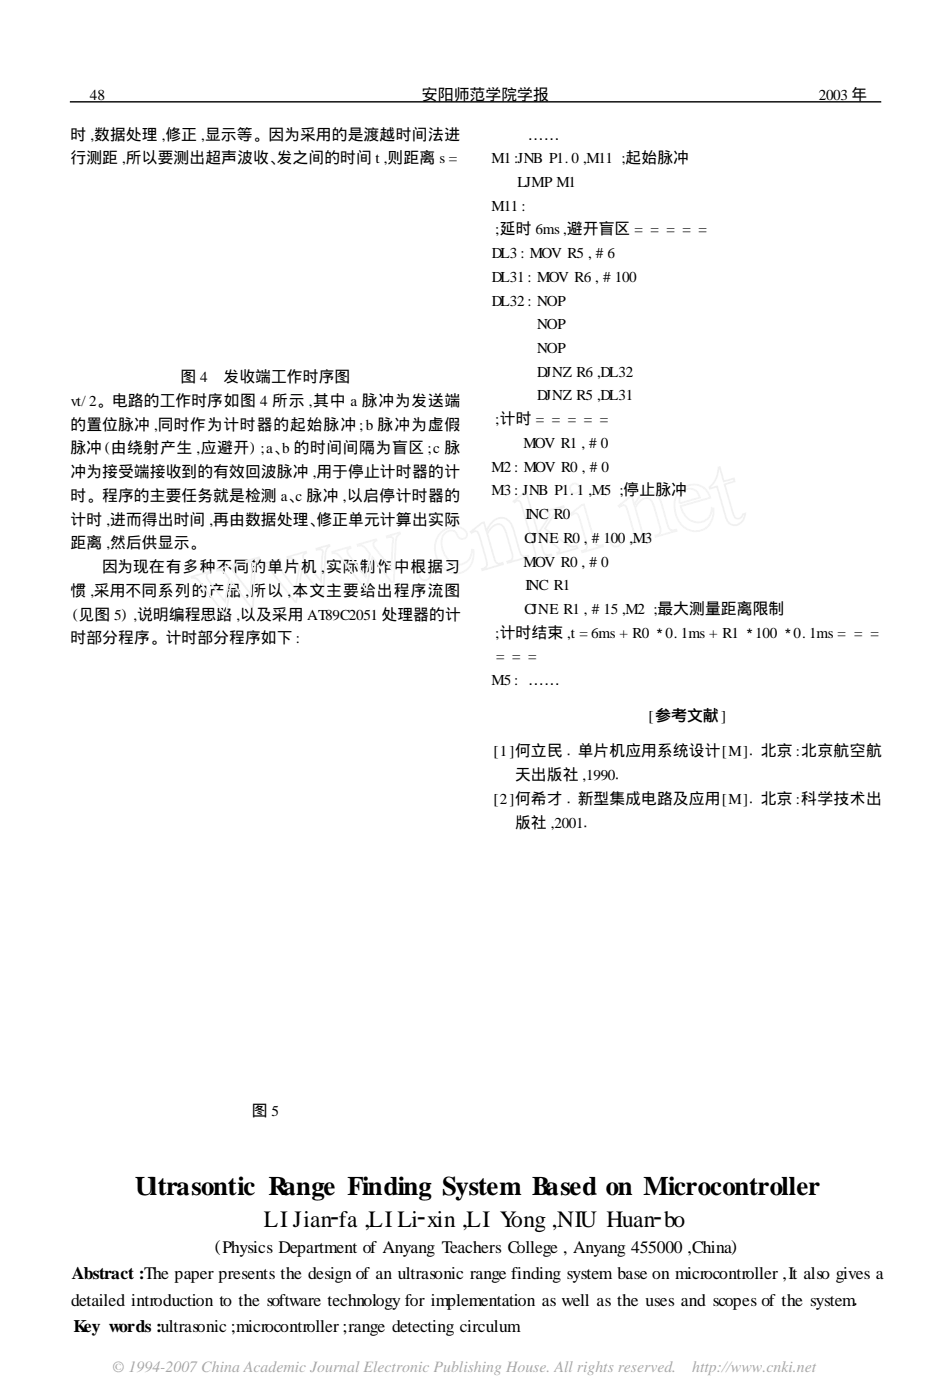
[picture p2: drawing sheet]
<svg xmlns="http://www.w3.org/2000/svg" width="191mm" height="281mm" viewBox="0 0 191 281" stroke-linecap="round" stroke-linejoin="round" font-family="sans-serif">
<defs><g id="words">
<text font-size="5.4" x="27.1" y="239.8">Ultrasontic Range Finding System Based on Microcontroller</text>
<text font-size="4.7" x="52.9" y="246.1">LI Jian2fa ,LI Li2xin ,LI Yong ,NIU Huan2bo</text>
<g font-size="3.5">
<text x="43" y="251.1">(Physics Department of Anyang Teachers College , Anyang 455000 ,China)</text>
<text x="14.4" y="256.6">Abstract :The paper presents the design of an ultrasonic range finding system base on microcontroller ,It also gives a</text>
<text x="14.3" y="261.9">detailed introduction to the software technology for implementation as well as the uses and scopes of the system1</text>
<text x="14.7" y="267.1">Key words :ultrasonic ;microcontroller ;range detecting circulum</text>
</g>
<g font-size="3.2">
<text x="84.6" y="20">安阳师范学院学报 　　　　　　　　　　　　　　　　　2003 年</text>
<text x="14.1" y="28">时 ,数据处理 ,修正 ,显示等。因为采用的是渡越时间法进</text>
<text x="99.5" y="28">……</text>
<text x="14.1" y="32.8">行测距 ,所以要测出超声波收、</text>
<text x="55.5" y="32.8">发之间的时间 t ,则距离 s =</text>
<text x="36.2" y="76.7">图 4 　发收端工作时序图</text>
<text x="14.1" y="86.2">的置位脉冲 ,同时作为计时器的起始脉冲 ;b 脉冲为虚假</text>
<text x="14.1" y="90.9">脉冲 (由绕射产生 ,应避开) ;a、 的时间间隔为盲区 ;c 脉</text>
<text x="14.1" y="95.7">冲为接受端接收到的有效回波脉冲 ,用于停止计时器的计</text>
<text x="14.1" y="100.5">时。程序的主要任务就是检测 a、脉冲 ,以启停计时器的</text>
<text x="14.1" y="105.2">计时 ,进而得出时间 ,再由数据处理、</text>
<text x="63.4" y="105.2">修正单元计算出实际</text>
<text x="14.1" y="110">距离 ,然后供显示。</text>
<text x="14.1" y="119.5">惯 ,采用不同系列的产品 ,所以 ,本文主要给出程序流图</text>
<text x="20.5" y="114.8">因为现在有多种不同的单片机 ,实际制作中根据习</text>
<text x="14.1" y="129">时部分程序。计时部分程序如下 :</text>
<text x="131" y="127.9">3</text>
<text x="149" y="127.9">3</text>
<text x="156.7" y="127.9">3</text>
<text x="103.3" y="156.5">天出版社 ,19901</text>
<text x="103.3" y="166">版社 ,20011</text>
<text x="50.5" y="223.9">图 5</text>
</g>
<g font-size="3.2" fill="#a9a9a9">
<text x="22.6" y="275.2">© 1994-2007 China Academic Journal Electronic Publishing House. All rights reserved.</text>
<text x="138.8" y="275.2">http://www.cnki.net</text>
</g>
<g font-size="3">
<text x="18" y="20.1">48</text>
<text x="98.6" y="32.8">M1 :JNB P1. 0 ,M11 ;起始脉冲</text>
<text x="103.8" y="37.5">LJMP M1</text>
<text x="98.6" y="42.3">M11 :</text>
<text x="99.3" y="47">;延时 6ms ,避开盲区 = = = = =</text>
<text x="98.6" y="51.8">DL3 : MOV R5 , # 6</text>
<text x="98.6" y="56.6">DL31 : MOV R6 , # 100</text>
<text x="98.6" y="61.3">DL32 : NOP</text>
<text x="107.7" y="66.1">NOP</text>
<text x="107.7" y="70.8">NOP</text>
<text x="107.7" y="75.6">DJNZ R6 ,DL32</text>
<text x="14.2" y="81.4">vt/ 2。电路的工作时序如图 4 所示 ,其中 a 脉冲为发送端</text>
<text x="107.7" y="80.3">DJNZ R5 ,DL31</text>
<text x="99.3" y="85.1">;计时 = = = = =</text>
<text x="104.9" y="89.9">MOV R1 , # 0</text>
<text x="56.6" y="90.9">b</text>
<text x="98.6" y="94.6">M2 : MOV R0 , # 0</text>
<text x="59.2" y="100.5">c</text>
<text x="98.6" y="99.4">M3 : JNB P1. 1 ,M5 ;停止脉冲</text>
<text x="105.3" y="104.1">INC R0</text>
<text x="105" y="113.6">MOV R0 , # 0</text>
<text x="105.1" y="108.9">CJNE R0 , # 100 ,M3</text>
<text x="105.3" y="118.4">INC R1</text>
<text x="14.6" y="124.1">(见图 5) ,说明编程思路 ,以及采用 AT89C2051 处理器的计</text>
<text x="105.1" y="123.2">CJNE R1 , # 15 ,M2 ;最大测量距离限制</text>
<text x="99.3" y="127.9">;计时结束 ,t = 6ms + R0</text>
<text x="133.4" y="127.9">0. 1ms + R1</text>
<text x="151.4" y="127.9">100</text>
<text x="159.1" y="127.9">0. 1ms = = =</text>
<text x="98.6" y="137.4">M5 : ……</text>
<text x="99.5" y="132.7">= = =</text>
<text x="130" y="144.6">[参考文献]</text>
<text x="98.9" y="151.7">[1]何立民 1 单片机应用系统设计[M]1 北京 :北京航空航</text>
<text x="98.9" y="161.2">[2]何希才 1 新型集成电路及应用[M]1 北京 :科学技术出</text>
</g>
</g></defs>
<g fill="none" stroke="#f1f1f1" stroke-width=".35">
<path d="M144.1 93.8l.2-.1 .8 2.9 2-.6 .1 .6-1.9 .6 1.7 6a.96 .96 0 0 0 1 .8 .96 .96 0 0 0 .9-.8l.5-.2a2.12 2.12 0 0 1-3.2 2l-.6-1.1-1.8-6.3-1.5 .4-.1-.3a5.4 5.4 0 0 0 1.9-3.9zM52.5 113.2l3.6-1.1 .1 .3a.72 .72 0 0 0-.7 .5 .72 .72 0 0 0 .3 .8l3.4 4.5 .8-4.6-1.1-1.4-.6-.3-.7 .1v-.3l3.7-1 .1 .2a.84 .84 0 0 0-.4 1.4l3.3 4.3 .4-5.9a.57 .57 0 0 0-.8-.5l-.4 .1-.1-.2 2.6-.8 .1 .2a1.65 1.65 0 0 0-.9 1.6l-.4 8-.4 .2-3.9-5.1-1.1 6.5-.2 .1-5.4-6.9-.6-.4-.6-.1zM102.9 100.6l2.2-1.8 .4-.1 2.4 8.3 2.1-3.3a.54 .54 0 0 0 .1-.7 .54 .54 0 0 0-.7-.2l-.1-.2 3.7-1.1v.3a3.3 3.3 0 0 0-2.1 1.6l-1.7 2.6 3.2 2.3a4.8 4.8 0 0 0 2.6 1.3l.6-.1 .2 .5-4 1.1-.1-.2 .4-.3a.79 .79 0 0 0-.5-1l-3.7-2.6 .8 2.9a1.27 1.27 0 0 0 1.1 1.4l.7-.1 .1 .2-4.2 1.2-.1-.2a1.08 1.08 0 0 0 1-1.6l-2.3-8.1a3.4 3.4 0 0 0-1-2.2l-.4-.1-.4 .4z"/>
<circle cx="85.2" cy="115.3" r="1.12"/>
</g>
<g fill="none" stroke="#f2f2f2" stroke-width=".35">
<path d="M136.3 98.5a3.5 3.5 0 0 1 3.4-1.3 3.5 3.5 0 0 1 2.7 2.6l-5.9 1.7a3.7 3.7 0 0 0 4.3 3.2 2.61 2.61 0 0 0 1.9-2.8l.3 .1a3.7 3.7 0 0 1-1.2 3.7 3.7 3.7 0 0 1-3.8 .5 5.3 5.3 0 0 1-1.7-7.7zM137.1 98.5a2.02 2.02 0 0 1 3.2 1.3l-4 1.2-.1-.9 .2-.7zM66.6 110.7l3.6-1 .1 .2a.71 .71 0 0 0-.7 .5 .71 .71 0 0 0 .3 .8l3.4 4.5 .9-4.6-1.2-1.4-.4-.3-.8 .1-.1-.2 3.7-1.1 .1 .2a.83 .83 0 0 0-.4 1.4l3.4 4.3 .3-5.8-.2-.5-.3-.1-.7 .1-.1-.2 2.6-.8 .1 .3a1.64 1.64 0 0 0-.9 1.4l-.3 8.2-.5 .1-3.9-5-1.1 6.4-.2 .1-5.1-6.7-.6-.5-.9-.2zM88.3 106.9a3.4 3.4 0 0 1 5.2-.2 .95 .95 0 0 1-.5 1.4 .95 .95 0 0 1-1.2-.5 1.5 1.5 0 0 0-1.3-1.2 1.5 1.5 0 0 0-1.6 .8 4.5 4.5 0 0 0 2.7 6.1 2.81 2.81 0 0 0 3.1-3h.2a3.7 3.7 0 0 1-4.5 4.6 5.2 5.2 0 0 1-2.1-8zM114.4 103.1l2.3-1.8 .4-.1 1.9 6.9a1.28 1.28 0 0 0 1.4 1.3l.4-.1 .1 .3-4.2 1.2v-.3a1.1 1.1 0 0 0 .9-1.6l-1.1-3.7a3.9 3.9 0 0 0-.9-2.2h-.4l-.6 .3zM124 101.5l2.3-1.8 .4-.1 .5 1.7a3.5 3.5 0 0 1 3-2.7 2.68 2.68 0 0 1 2.4 2.3l1.3 4.4a1.12 1.12 0 0 0 1.6 1l.1 .2-4.2 1.2v-.3a1.06 1.06 0 0 0 .9-1.6l-1.1-4a2.01 2.01 0 0 0-1.6-1.9l-.7 .2-.7 .5-.8 1.2 1.3 4.6a1.3 1.3 0 0 0 1 1.4l.7-.1 .1 .2-4.1 1.2-.1-.2a1.08 1.08 0 0 0 .9-1.6l-1-3.8a3 3 0 0 0-1.1-2.2l-.9 .4z"/>
<circle cx="115.2" cy="98" r="1"/>
<circle cx="123.5" cy="108.5" r="1.11"/>
</g>
<path d="M38.4 115.7l3.6-1 .1 .2a.73 .73 0 0 0-.7 .5 .73 .73 0 0 0 .2 .8l3.5 4.5 .8-4.6-1.1-1.4-.5-.3-.8 .1v-.3l3.7-1 .1 .2a.84 .84 0 0 0-.4 1.4l3.3 4.3 .4-6.1-.3-.3-.9 .1-.1-.3 2.6-.7 .1 .2a1.6 1.6 0 0 0-.9 1.5l-.4 8.1-.4 .1-3.9-5-1.1 6.5-.2 .1-5.4-6.9-.6-.4-.6-.1zM94.4 106.7l2.2-1.8 .4-.1 .5 1.7a3.4 3.4 0 0 1 3.4-2.6 3.2 3.2 0 0 1 2.1 2.6l1.1 3.7a1.3 1.3 0 0 0 1.1 1.4l.7-.1v.2l-4.1 1.2-.1-.2a1.07 1.07 0 0 0 1-1.6l-1.2-4a2.03 2.03 0 0 0-1.6-2l-.7 .2-.7 .5-.8 1.3 1.3 4.6a1.33 1.33 0 0 0 1.1 1.4l.7-.2v.3l-4.1 1.2-.1-.3a1.07 1.07 0 0 0 .9-1.6l-1-3.7a4 4 0 0 0-.9-2.2h-.5l-.6 .3z" fill="none" stroke="#f0f0f0" stroke-width=".35"/>
<path d="M14 20.4h162.7" fill="none" stroke="#000" stroke-width=".28"/>
<use href="#words"/>
</svg>
